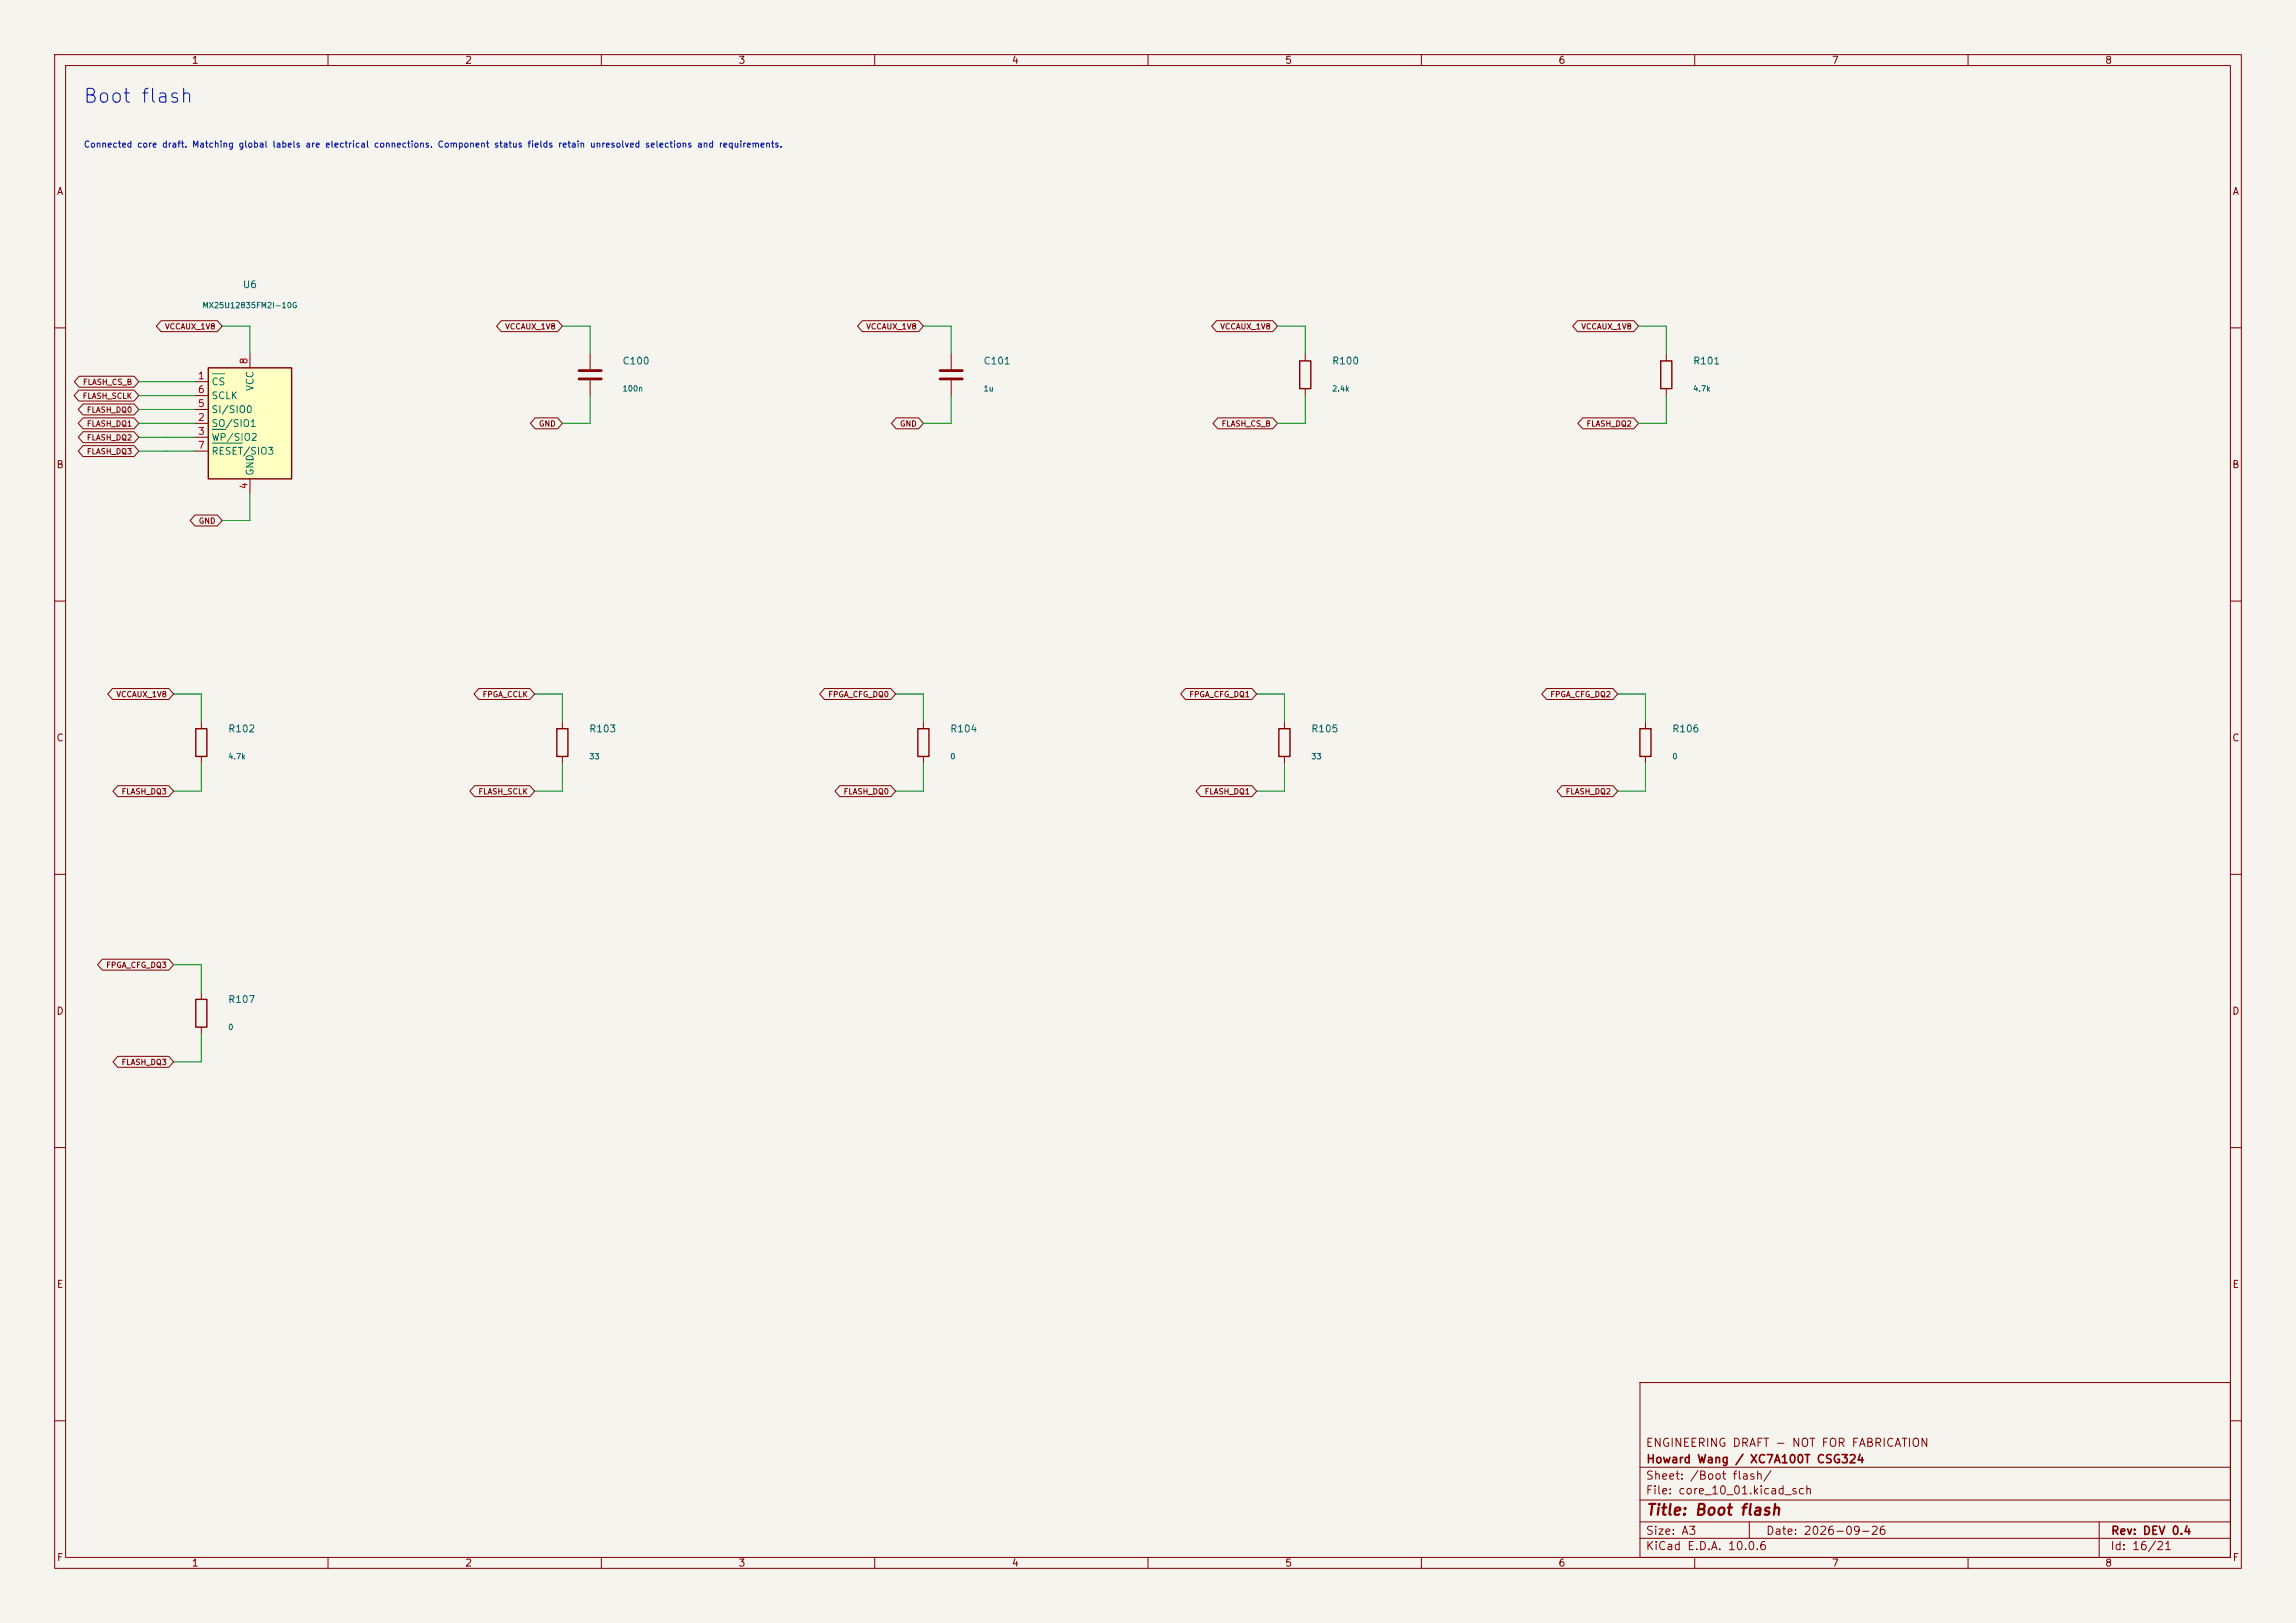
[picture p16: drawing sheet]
<svg xmlns="http://www.w3.org/2000/svg" width="420mm" height="297mm" viewBox="0 0 420 297" stroke-linecap="round" stroke-linejoin="round" font-family="sans-serif">
<defs><g id="words">
<text font-size="2.5" fill="#0000c2" x="15.1" y="19.5">Boot flash</text>
<text font-size="2" fill="#840000" x="301" y="277.8">Title: Boot flash</text>
<g font-size="1.5" fill="#840000">
<text x="300.9" y="265.1">ENGINEERING DRAFT - NOT FOR FABRICATION</text>
<text x="301" y="268.1">Howard Wang / XC7A100T CSG324</text>
<text x="300.9" y="273.8">File: core_10_01.kicad_sch</text>
<text x="300.9" y="271.1">Sheet: /Boot flash/</text>
<text x="300.9" y="281.2">Size: A3</text>
<text x="322.9" y="281.2">Date: 2026-09-26</text>
<text x="386" y="281.2">Rev: DEV 0.4</text>
<text x="300.9" y="284">KiCad E.D.A. 10.0.6</text>
<text x="385.9" y="284">Id: 16/21</text>
</g>
<g font-size="1.3" fill="#840000">
<text x="35" y="12">1</text>
<text x="85" y="12">2</text>
<text x="135" y="12">3</text>
<text x="185" y="12">4</text>
<text x="235" y="12">5</text>
<text x="285" y="12">6</text>
<text x="335" y="12">7</text>
<text x="385" y="12">8</text>
<text x="10.3" y="36">A</text>
<text x="408.3" y="36">A</text>
<text x="10.2" y="86">B</text>
<text x="408.2" y="86">B</text>
<text x="10.2" y="136">C</text>
<text x="408.2" y="136">C</text>
<text x="10.2" y="186">D</text>
<text x="408.2" y="186">D</text>
<text x="10.3" y="236">E</text>
<text x="408.3" y="236">E</text>
<text x="10.3" y="286">F</text>
<text x="35" y="287">1</text>
<text x="85" y="287">2</text>
<text x="135" y="287">3</text>
<text x="185" y="287">4</text>
<text x="235" y="287">5</text>
<text x="285" y="287">6</text>
<text x="335" y="287">7</text>
<text x="385" y="287">8</text>
<text x="408.3" y="286">F</text>
</g>
<g font-size="1.3" fill="#006464">
<text x="44.3" y="53">U6</text>
<text x="38.6" y="70.8">CS</text>
<text x="46.7" y="71.7" transform="rotate(-90 46.7 71.7)">VCC</text>
<text x="113.8" y="67">C100</text>
<text x="179.8" y="67">C101</text>
<text x="243.6" y="67">R100</text>
<text x="309.6" y="67">R101</text>
<text x="38.6" y="75.9">SI/SIO0</text>
<text x="38.6" y="73.4">SCLK</text>
<text x="38.6" y="78.4">SO/SIO1</text>
<text x="38.6" y="81">WP/SIO2</text>
<text x="38.6" y="83.5">RESET/SIO3</text>
<text x="46.7" y="87.1" transform="rotate(-90 46.7 87.1)">GND</text>
<text x="41.6" y="134.3">R102</text>
<text x="107.7" y="134.3">R103</text>
<text x="173.7" y="134.3">R104</text>
<text x="239.8" y="134.3">R105</text>
<text x="305.8" y="134.3">R106</text>
<text x="41.6" y="183.8">R107</text>
</g>
<g font-size="1.3" fill="#a90000">
<text x="36.1" y="69.7">1</text>
<text x="45.6" y="66.8" transform="rotate(-90 45.6 66.8)">8</text>
<text x="36.1" y="77.3">2</text>
<text x="36.1" y="74.8">5</text>
<text x="36.1" y="72.3">6</text>
<text x="36.1" y="79.9">3</text>
<text x="36.1" y="82.4">7</text>
<text x="45.6" y="89.6" transform="rotate(-90 45.6 89.6)">4</text>
</g>
<text font-size="1.1" fill="#0000c2" x="15.2" y="27.3">Connected core draft. Matching global labels are electrical connections. Component status fields retain unresolved selections and requirements.</text>
<g font-size="1" fill="#006464">
<text x="36.9" y="56.6">MX25U12835FM2I-10G</text>
<text x="113.8" y="71.9">100n</text>
<text x="179.8" y="71.9">1u</text>
<text x="243.6" y="71.9">2.4k</text>
<text x="309.6" y="71.9">4.7k</text>
<text x="41.6" y="139.2">4.7k</text>
<text x="107.7" y="139.2">33</text>
<text x="173.7" y="139.2">0</text>
<text x="239.8" y="139.2">33</text>
<text x="305.8" y="139.2">0</text>
<text x="41.6" y="188.7">0</text>
</g>
<g font-size="1" fill="#840000">
<text x="30.1" y="60.5">VCCAUX_1V8</text>
<text x="92.3" y="60.5">VCCAUX_1V8</text>
<text x="158.3" y="60.5">VCCAUX_1V8</text>
<text x="223.1" y="60.5">VCCAUX_1V8</text>
<text x="289.2" y="60.5">VCCAUX_1V8</text>
<text x="15.1" y="70.7">FLASH_CS_B</text>
<text x="15" y="73.2">FLASH_SCLK</text>
<text x="15.8" y="75.8">FLASH_DQ0</text>
<text x="15.8" y="83.4">FLASH_DQ3</text>
<text x="15.8" y="80.8">FLASH_DQ2</text>
<text x="15.8" y="78.3">FLASH_DQ1</text>
<text x="98.5" y="78.3">GND</text>
<text x="164.5" y="78.3">GND</text>
<text x="223.4" y="78.3">FLASH_CS_B</text>
<text x="290.1" y="78.3">FLASH_DQ2</text>
<text x="36.3" y="96.1">GND</text>
<text x="21.2" y="127.8">VCCAUX_1V8</text>
<text x="88.2" y="127.8">FPGA_CCLK</text>
<text x="151.4" y="127.8">FPGA_CFG_DQ0</text>
<text x="217.4" y="127.8">FPGA_CFG_DQ1</text>
<text x="283.5" y="127.8">FPGA_CFG_DQ2</text>
<text x="22.1" y="145.6">FLASH_DQ3</text>
<text x="87.4" y="145.6">FLASH_SCLK</text>
<text x="154.2" y="145.6">FLASH_DQ0</text>
<text x="220.3" y="145.6">FLASH_DQ1</text>
<text x="286.3" y="145.6">FLASH_DQ2</text>
<text x="19.3" y="177.4">FPGA_CFG_DQ3</text>
<text x="22.1" y="195.1">FLASH_DQ3</text>
</g>
</g></defs>
<path d="M0 0h420v297h-420z" fill="#f5f4ef" stroke="#f5f4ef" stroke-width=".18"/>
<g fill="none" stroke="#840000" stroke-width=".18">
<path d="M10 10h400v277h-400zM12 12h396v273h-396zM60 10v2M110 10v2M160 10v2M210 10v2M260 10v2M310 10v2M360 10v2M10 60h2M304.8 64.8v1.2M304.8 71.1v1.3"/>
<path d="M408 60h2M10 110h2M408 110h2M36.8 132.1v1.3M36.8 138.4v1.3M102.9 132.1v1.3M102.9 138.4v1.3M10 160h2M408 160h2M36.8 181.6v1.3M36.8 188v1.2M10 210h2"/>
<path d="M408 210h2M300 253h108v32h-108zM10 260h2M300 278.5h108M300 274.5h108M300 268.5h108M320 278.5v3M384 278.5v6.5M408 260h2M60 285v2M110 285v2M160 285v2"/>
<path d="M210 285v2M260 285v2M300 281.5h108M310 285v2M360 285v2"/>
</g>
<path d="M303.8 66h2v5.1h-2zM35.8 133.4h2v5h-2zM101.9 133.4h2v5h-2zM35.8 182.9h2v5.1h-2z" fill="none" stroke="#840000" stroke-width=".25"/>
<path d="M38.1 67.3h15.2v20.3h-15.2z" fill="#ffffc2"/>
<path d="M38.1 67.3h15.2v20.3h-15.2zM237.7 66h2.1v5.1h-2.1zM167.9 133.4h2v5h-2zM233.9 133.4h2.1v5h-2.1zM300 133.4h2v5h-2z" fill="none" stroke="#840000" stroke-width=".25"/>
<g fill="none" stroke="#840000" stroke-width=".18">
<path d="M29.5 58.7h10.3l.8 1-.8 1h-10.3l-.9-1zM91.7 58.7h10.3l.9 1-.9 1h-10.3l-.9-1zM157.7 58.7h10.3l.9 1-.9 1h-10.3l-.8-1zM222.5 58.7h10.3l.9 1-.9 1h-10.3l-.9-1zM288.6 58.7h10.2l.9 1-.9 1h-10.2l-.9-1zM14.4 71.4h10.1l.9 1-.9 1h-10.1l-.8-1zM14.5 68.8h10l.9 1.1-.9 1h-10l-.9-1zM15.2 79h9.3l.9 1-.9 1h-9.3l-.9-1zM15.2 76.5h9.3l.9 1-.9 1h-9.3l-.9-1zM15.2 73.9h9.3l.9 1-.9 1h-9.3l-.9-1zM35.6 69.9h2.5M35.6 77.5h2.5"/>
<path d="M35.6 74.9h2.5M35.6 72.4h2.5M45.7 64.8v2.5M97.9 76.5h4.1l.9 1-.9 1h-4.1l-.9-1zM107.9 64.8v2.8M107.9 69.6v2.8M163.9 76.5h4.1l.9 1-.9 1h-4.1l-.8-1zM174 64.8v2.8M174 69.6v2.8M222.8 76.5h10l.9 1-.9 1h-10l-.9-1zM238.8 64.8v1.2M238.8 71.1v1.3"/>
<path d="M289.5 76.5h9.3l.9 1-.9 1h-9.3l-.9-1zM15.2 81.5h9.3l.9 1.1-.9 1h-9.3l-.9-1zM35.6 80h2.5M35.6 82.6h2.5M35.7 94.2h4.1l.8 1.1-.8 1h-4.1l-.9-1zM45.7 87.6v2.6M20.6 126h10.3l.8 1-.8 1h-10.3l-.9-1zM87.6 126h9.3l.9 1-.9 1h-9.3l-.9-1zM150.8 126h12.2l.8 1-.8 1h-12.2l-.9-1zM168.9 132.1v1.3M168.9 138.4v1.3M216.8 126h12.2l.9 1-.9 1h-12.2l-.8-1z"/>
<path d="M234.9 132.1v1.3M234.9 138.4v1.3M282.9 126h12.1l.9 1-.9 1h-12.1l-.9-1zM301 132.1v1.3M301 138.4v1.3M21.5 143.8h9.4l.8 1-.8 1h-9.4l-.8-1zM86.8 143.8h10.1l.9 1-.9 1h-10.1l-.9-1zM153.6 143.8h9.4l.8 1-.8 1h-9.4l-.9-1zM219.7 143.8h9.3l.9 1-.9 1h-9.3l-.9-1zM285.7 143.8h9.3l.9 1-.9 1h-9.3l-.9-1zM18.7 175.5h12.2l.8 1-.8 1h-12.2l-.8-1zM21.5 193.3h9.4l.8 1-.8 1h-9.4l-.8-1z"/>
</g>
<path d="M38.8 68.4h2.3M38.8 78.6h2.5M38.8 81.1h5.5" fill="none" stroke="#006464" stroke-width=".18"/>
<path d="M105.9 67.8h4.1M105.9 69.3h4.1M172 67.8h4M172 69.3h4" fill="none" stroke="#840000" stroke-width=".51"/>
<g fill="none" stroke="#009600" stroke-width=".18">
<path d="M40.6 59.7h5.1v5.1M102.9 59.7h5v5.1M168.9 59.7h5.1v5.1M233.7 59.7h5.1v5.1M299.7 59.7h5.1v5.1M25.4 69.9h10.2M25.4 72.4h10.2M25.4 74.9h10.2M25.4 77.5h10.2M107.9 72.4v5.1h-5M174 72.4v5.1h-5.1M238.8 72.4v5.1h-5.1"/>
<path d="M304.8 72.4v5.1h-5.1M25.4 80h10.2M25.4 82.6h10.2M45.7 90.2v5.1h-5.1M31.7 127h5.1v5.1M36.8 139.7v5.1h-5.1M97.8 127h5.1v5.1M102.9 139.7v5.1h-5.1M163.8 127h5.1v5.1M168.9 139.7v5.1h-5.1M229.9 127h5v5.1M234.9 139.7v5.1h-5"/>
<path d="M295.9 127h5.1v5.1M301 139.7v5.1h-5.1M31.7 176.5h5.1v5.1M36.8 189.2v5.1h-5.1"/>
</g>
<use href="#words"/>
</svg>
